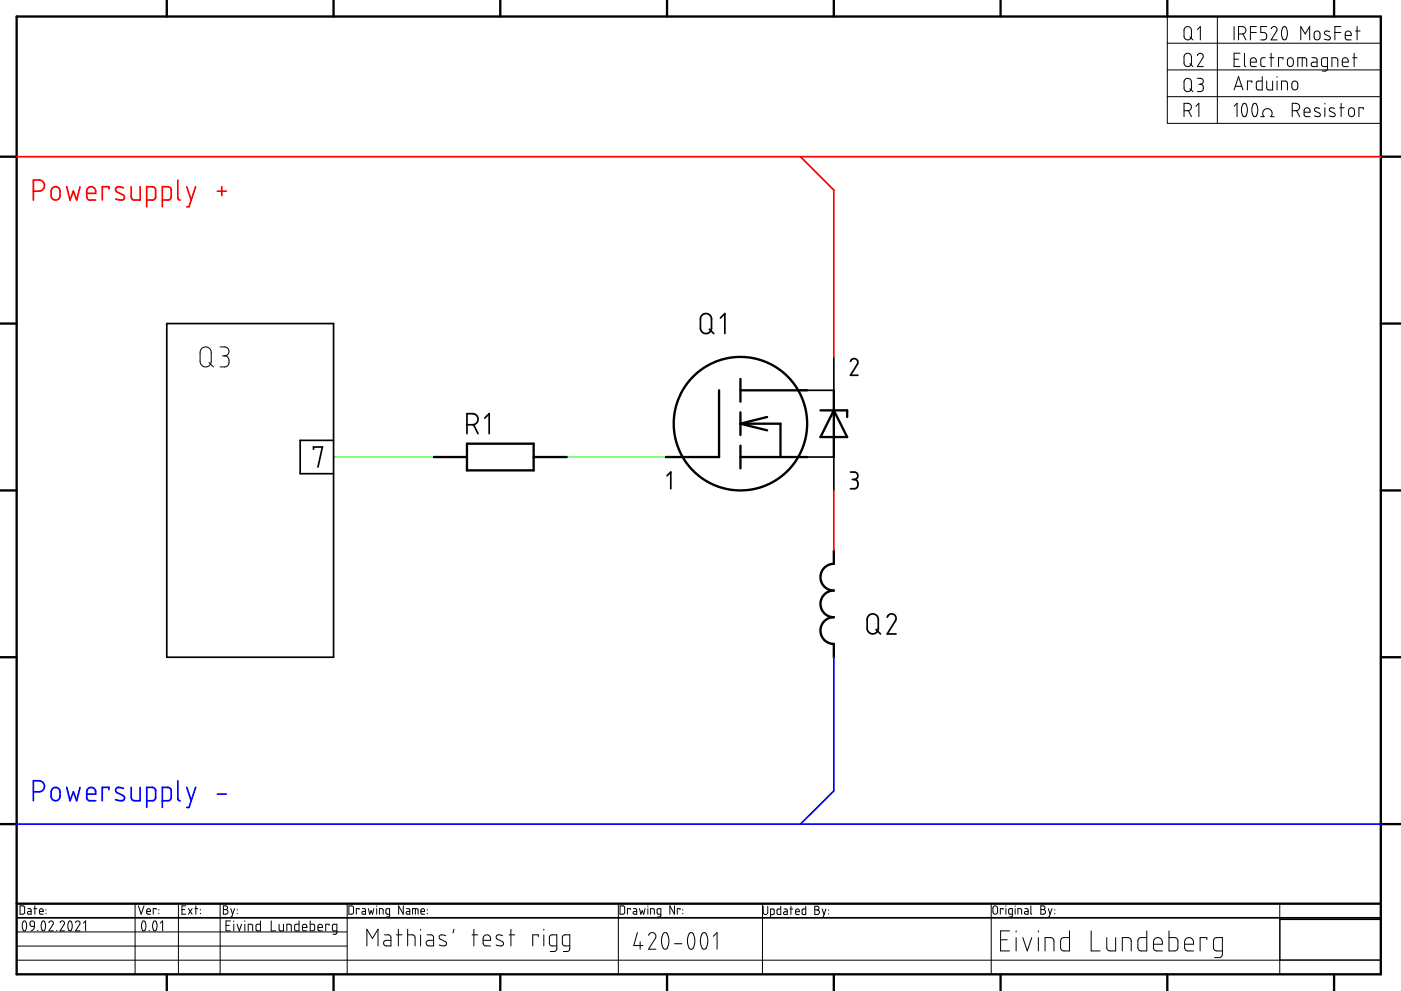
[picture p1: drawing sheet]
<svg xmlns="http://www.w3.org/2000/svg" width="420mm" height="297mm" viewBox="0 0 420 297" stroke-linecap="round" stroke-linejoin="round" font-family="sans-serif">
<g fill="none" stroke="#000" stroke-width=".3">
<path d="M350.1 5v32h64M350.1 13h64M355.4 16.3l1-.3 .9 .7v2.4l-.3 .5-.5 .3h-.8l-.5-.6-.1-2.4zM355.4 8.3l1-.3 .9 .7v2.4l-.3 .5-.5 .3h-.8l-.5-.6-.1-2.4zM356.9 19.1l.9 .9M356.9 11.1l.9 .9M359.1 16.6l.3-.4 .7-.2 .5 .2 .3 .6-.1 .4-1.7 2.8h1.8M359.1 8.8l.9-.8v4M365.1 5v32M370.1 8v4M370.1 17.7h1.3M371.4 10.2h1.3l.5-.2 .5-.9-.3-.8-.6-.3h-1.4v4"/>
<path d="M371.9 16h-1.8v4h1.8M372.7 10.2l1 1.8M373.2 16v3.6l.5 .4M375 18.6h1.8l-.1-.7-.3-.4-.6-.2-.7 .4-.1 1.7 .5 .5 1.3 .1M375 9.7h1.8M376.8 8h-1.8v4M379.4 17.3h-.9l-.4 .5 .1 1.9 .5 .3h.7M379.9 8h-1.8v1.7l1.2 .1 .4 .3 .2 .5-.3 1.1-.5 .3h-1M380.8 17.3h1.3M381.2 8.6l.3-.4 .7-.2 .6 .3 .2 .5-1.8 3.2h1.8M381.2 16v4M384.8 17.7v-.4h-1.4v2.7"/>
<path d="M384.9 8.1h.7l.5 1.5-.2 1.5-.2 .6-.4 .3-.6-.3-.4-1.4 .1-1.2zM386.3 17.6l.9-.3 .6 .6 .1 1.3-.5 .7h-.7l-.5-.4-.1-1.5zM389.2 20v-2.7h2.1l.5 .3 .1 2.4M390.1 12v-4l1.3 2.2 1.4-2.2v4M390.5 17.3v2.7M393.4 17.3h1.1l.5 .6v2.1l-1.5-.1-.3-.5 .3-.6 1.5-.2M394.3 9.6l.9-.3 .6 .6 .1 1.4-.5 .6h-.7l-.5-.4-.1-1.5zM398.1 20l-1.3-.1-.5-.4v-1.7l.4-.5h1.4v3.4l-.5 .6h-1.1M398.8 9.5l-1.2-.2-.4 .7 .2 .3 1.5 .8-.1 .7-.7 .2-.9-.3M399.4 20v-2.7h1.2l.5 .3 .1 2.4M400.3 9.7h1.8M402.1 8h-1.8v4"/>
<path d="M402.5 18.6h1.8v-.6l-.3-.5-.6-.2-.7 .4-.2 1.7 .5 .5 1.3 .1M403.4 10.6h1.8v-.6l-.3-.5-.7-.2-.6 .4-.2 1.7 .5 .5 1.3 .1M405.7 17.3h1.3M406.1 16v4M406.5 9.3h1.4M407 8v4M350.1 21h64M350.1 29h64M355.1 33.2h1.3l.7-.4 .2-.8-.4-.8-.6-.2h-1.2v4M355.3 23.9l1.1-.4 .4 .2 .5 .5v2.4l-.2 .5-.6 .3h-.7l-.6-.6-.1-2.4zM356.4 33.2l.9 1.8M356.9 26.6l.9 .9"/>
<path d="M358.6 31.9l.9-.9v4M359.1 23.5h1.1l.6 .4-.1 .9-.7 .5M359.5 25.3h.5M360 25.3l.8 .4v1.2l-.5 .5-1.2 .1M370.1 31.9l.9-.9v4M370.1 27l1.3-4 1.4 4M370.5 25.9h1.9M372.8 31.1l.5-.1 .4 .2 .4 1.2-.2 1.7-.2 .7-.4 .2-.6-.3-.4-1.2 .1-1.3zM375.4 24.7v-.4h-1.3v2.7M375.9 31.1h.7l.6 1.3-.2 1.7-.2 .7-.4 .2-.5-.3-.4-1.2v-1.3zM378.1 35h1l-.4-.8 .1-.8 .4-.6 .8-.2 .7 .1 .7 .7 .1 .8-.4 .8h1M378.5 23v4l-1.4-.1-.3-.5v-1.7l.5-.4h1.2"/>
<path d="M379.9 24.3v2.1l.5 .6h1.3v-2.7M383 23v.2M383 24.3v2.7M384.3 27v-2.7h1.3l.4 .3 .1 2.4M387.5 33.2h1.3l.6-.3 .4-.7-.2-.8-.8-.4h-1.3v4M387.7 24.6l.8-.3 .6 .5v1.6l-.5 .5h-.7l-.4-.6-.1-1.3zM388.9 33.2l.9 1.8M391.1 33.6h1.8l-.1-.7-.3-.4-.6-.2-.6 .3-.2 .5v1.3l.5 .5 1.3 .1M395.8 32.5l-1.2-.2-.4 .7 .3 .3 1.4 .8v.6l-.4 .3-1.3-.2M397.3 31v.2M397.3 32.3v2.7M400.2 32.5l-1.2-.2-.3 .7 .2 .3 1.4 .8v.7l-.3 .2-1.3-.2"/>
<path d="M401.8 32.3h1.3M402.2 31v4M404.7 32.5l.9-.2 .6 .6v1.5l-.6 .5h-.6l-.5-.5-.1-1.3zM408.9 32.7v-.4h-1.4v2.7M60.4 104.6l.8-.5 .8-.1 .7 .4 .6 .7v3.5l-.4 .8-.7 .5-1.2-.1-.6-.4-.3-.6-.1-3.2zM62.7 108.6l1.3 1.4M66 104h1.7l.9 .8 .1 .6-.2 .7-.5 .4-.6 .2M66.7 106.7h.7M67.4 106.7l.7 .2 .5 .5v1.7l-.9 .8-1.7 .1M5 279.3h99.1M6 271.5h.9l.4 .3 .1 1.8-.4 .4h-1zM7.1 276.1l.5 .1 .4 .9-.1 1.2-.4 .7-.5-.1-.3-1v-.9z"/>
<path d="M8.4 272.4h.7l.2 .3v1.3h-.9l-.2-.3 .2-.4 .9-.1M9.2 276.2l.3-.2 .7 .2 .1 1.5h-.8l-.4-.3-.1-.8zM10.2 272.4h.8M10.3 277.7l-.3 .9-.7 .4M10.5 271.5v2.5M11.3 278.9v.1M11.8 273.2h1.2l-.2-.7-.4-.1-.5 .2-.1 1 .3 .4h.9M12.7 276.1l.6 .1 .4 .9-.1 1.2-.5 .7-.4-.1-.3-.9v-1zM13.8 272.6v.2M13.8 273.7v.2M14.7 276.5l.2-.3 .6-.2 .5 .6-1.3 2.4h1.3M17 278.9v.1"/>
<path d="M18 276.5l.3-.3 .5-.2 .4 .3 .1 .4-1.3 2.3h1.3M20.7 276.1l.6 .1 .4 .9-.1 1.2-.5 .7-.4-.1-.3-.9v-1zM22.7 276.5l.2-.3 .6-.2 .5 .6-1.3 2.4h1.3M25 276.7l.7-.7v3M40.5 270.9v21.1M41.5 271.5l.8 2.5 .9-2.5M42.8 276.1l.6 .1 .3 .9-.1 1.3-.4 .6-.4-.1-.4-1 .1-.9zM44 273.2h1.1l-.2-.7-.3-.1-.5 .2-.1 1 .3 .4h.8M44.8 278.9v.1M46.2 276.1l.5 .1 .4 .9-.1 1.2-.5 .7-.4-.1-.3-.9v-1zM46.8 272.6v-.2h-.8v1.6M47.6 272.6v.2"/>
<path d="M47.6 273.7v.2M48.1 276.7l.7-.7v3M53.5 270.9v21.1M54.6 272.6h.8M55.7 271.5h-1.1v2.5h1.1M56.5 272.4l1.1 1.6M57.6 272.4l-1.1 1.6M58.5 272.4h.8M58.7 271.5v2.5M60.1 272.6v.2M60.1 273.7v.2M66 270.9v21.1"/>
<path d="M67 271.5h.9l.3 .4v.5l-.5 .2 .4 .2 .3 .5-.5 .7h-.9zM67 272.6h.7M67.8 277.4h1M69.1 276h-1.3v3h1.3M69.2 272.4l.6 1.6M70.1 276v.2M70.1 277v2M70.3 272.4l-.8 2.5h-.3M71.1 277l.7 2 .6-2M71.2 272.6v.2M71.2 273.7v.2M73.4 276v.2"/>
<path d="M73.4 277v2M74.4 279v-2h1l.3 .2 .1 1.8M78.1 276v3l-1.1-.1-.2-.3v-1.3l.4-.3h.9M81.3 276v3h1.4M83.7 277v1.7l.4 .3h.9v-2M86 279v-2h1l.3 .2 .1 1.8M89.7 276v3h-1.1l-.3-.4 .2-1.4 1.2-.2M90.7 278h1.3l-.2-.8-.5-.2-.5 .3-.1 1.4 .3 .3h1M93 276v3h1.1l.3-.4-.1-1.4-.3-.2h-1M95.4 278h1.3l-.2-.8-.6-.2-.5 .3v1.3l.3 .4h1M98.7 277.4v-.4h-1v2M101 279l-1.2-.2-.1-1.4 .2-.3 1.1-.1v2.6l-.3 .4h-.8"/>
<path d="M104.1 270.9v21.1M104.6 271.5h.9l.5 .4v1.7l-.4 .4h-1zM107.7 272.6v-.2h-.9v1.6M108.6 272.4h.8l.2 .3v1.3h-.9l-.2-.3 .2-.4 .9-.1M110.5 272.4l.4 1.6 .4-1.1 .4 1.1 .4-1.6M113 271.5v.2M113 272.4v1.6M113.8 274v-1.6l1 .1 .1 1.5M116.8 274h-.7l-.3-.2 .1-1.4h.9v2.2l-.2 .2-.7 .1M119.5 278.5v5M120.9 271.5v2.5l-1.4-2.5v2.5M121.9 272.4h.8l.2 .3v1.3h-.9l-.2-.4 .2-.3 .9-.1"/>
<path d="M122.3 278.5v5M123.7 274v-1.6l1.6 .1 .1 1.5M124.6 272.4v1.6M126.1 278.5v.3M126.2 273.2h1.1l-.1-.7-.4-.1-.5 .2-.1 1 .3 .4h.8M128.2 272.6v.2M128.2 273.7v.2M136.1 278.5l-.2 1.1M142.1 278.5v5M153.2 278.5v5M163.1 278.5v.3M185.4 270.9v21.1"/>
<path d="M185.9 271.5h1l.4 .4v1.6l-.4 .5h-1zM189 272.6v-.2h-.8v1.6M190 272.4h.7l.2 .3v1.3h-.9l-.2-.3 .2-.4 .9-.1M191.2 279.5l-1.1 3.9h2.7M191.8 272.4l.4 1.6 .4-1.1 .4 1.1 .5-1.6M194.3 271.5v.2M194.3 272.4v1.6M195.1 274v-1.6l1 .1 .1 1.5M198.2 274l-1.1-.1v-1.2l.2-.3h.9v2.1l-.3 .3-.7 .1M198.9 279.8l.5-.3 .6 .2 .6 1.7-.2 1.9-.4 1-.4 .2-.7-.3-.5-1.5v-1.5zM202.3 271.5v2.5l-1.4-2.5v2.5M203.9 272.6v-.2h-.8v1.6"/>
<path d="M204.8 272.6v.2M204.8 273.7v.2M206.8 279.7l.6-.2 .4 .3 .5 1.5-.1 2-.4 .9-.4 .3-.7-.2-.5-1.7v-1.5zM210.6 279.8l.5-.3 .5 .2 .6 1.7-.1 2-.4 .9-.4 .2-.7-.2-.5-1.5v-1.6zM228.7 270.9v21.1M228.9 271.6v2l.6 .5 .7-.4 .1-2.1M231.1 274.1l1-.2 .1-1.1-.2-.3h-.9v2.5M234.1 271.6v2.5h-.8l-.3-.4 .1-1.1 1-.1M235.1 272.5l.9 .2 .1 1.4-1-.1v-.6l1-.1M236.9 272.5h.9M237.2 271.6v2.5M238.6 273.3h1.1l-.2-.8-.8 .1-.1 1.2 .3 .3h.8"/>
<path d="M241.6 271.6v2.5h-.9l-.2-.3 .1-1.2 1-.1M244.3 271.6h.9l.4 .4-.1 .6-.5 .1 .5 .2 .2 .4-.4 .8h-1zM244.3 272.7h.7M246.6 272.5l.5 1.6M247.7 272.5l-.9 2.5h-.2M248.5 272.7v.2M248.5 273.9v.1M297.3 270.9v21.1M298 271.7l.6-.2 .5 .4v1.6l-.4 .5h-.5l-.4-.4v-1.5zM300.8 272.6v-.2h-.8v1.6M301.7 271.5v.2M301.7 272.4v1.6"/>
<path d="M302.7 279h-2.6v6h2.6M303.6 274l-1-.1-.1-1.2 .2-.3h.9v2.1l-.3 .3-.7 .1M304.4 271.5v.2M304.4 272.4v1.6M304.7 279v.4M305.3 274v-1.6l1 .1 .1 1.5M307.4 272.4l.9 .2v1.4l-1-.1 .1-.7h.9M309.2 271.5v2.3l.2 .2M311.4 279v.4M312.1 271.5h.9l.4 .4-.1 .6-.5 .1 .5 .2 .2 .4-.1 .5-.3 .3h-1zM312.1 272.6h.7M314.4 272.4l.5 1.6"/>
<path d="M315.5 272.4l-.9 2.5h-.2M316.3 272.6v.2M316.3 273.7v.2M320.7 279v6l-2.1-.1-.5-.8 .1-2.6 .6-.4 1.9-.1M327.2 279v6h2.7M343.9 279v6l-2.2-.1-.5-.7 .2-2.7 .6-.4 1.9-.1M350.6 279v6l2.2-.1 .5-.7-.2-2.7-.6-.4-1.9-.1M383.8 271v21M383.9 275.3v12.4M5 283.6h99.1M5 287.8h409.1M110 283.5v-5l1.7 2.8 1.7-2.8v5"/>
<path d="M115.3 280.2h1.3l.5 .3 .1 3-1.9-.2-.3-.6 .4-.7 1.8-.1M118.9 280.2h1.7M122.3 280.2h1.5l.5 .3 .2 3M126.1 280.2v3.3M128.1 280.2h1.4l.5 .7v2.6l-1.9-.2-.3-.7 .4-.6 1.8-.1M133.6 280.5l-1.4-.3-.3 .2-.2 .6 .3 .5 1.8 .9 .1 .6-.1 .3-.9 .2-1.2-.2M141.6 280.2h1.6M144.9 281.9h2.2v-.9l-.4-.6-.9-.2-.7 .4-.2 .7v1.6l.5 .6h1.7M150.7 280.5l-1.4-.3-.4 .3-.1 .5 .3 .5 1.8 .9v.8l-.5 .3-1.6-.2M152.7 280.2h1.6M161.4 280.8v-.6h-1.6v3.3M163.1 280.2v3.3"/>
<path d="M167 283.5h-1.5l-.6-.4-.1-2.2 .4-.6 1.8-.1v4.3l-.6 .7h-1.4M170.9 283.5h-1.5l-.6-.4-.1-2.2 .5-.7h1.7v4.2l-.5 .7-1.5 .1M192 282.3v2.2M194.5 280.4l.5-.7 .7-.2 .8 .5 .2 .6-.1 .6-2.1 3.3h2.2M202.3 282.9h2.2M213.9 280.6l1.2-1.1v5M300.1 281.7h2M304.7 281v4M306.7 281l1.4 4 1.3-4M311.4 281v4M313.4 285v-4l1.9 .1 .6 .4 .2 3.5M331.9 281v3.3l.3 .5 .6 .2h1.8v-4"/>
<path d="M336.6 285v-4l1.9 .1 .6 .4 .2 3.5M345.9 283h2.7v-1l-.5-.7-1-.3-.9 .5-.3 .7v2l.3 .5 .4 .3h2M355.3 283h2.6v-1l-.4-.7-1.1-.3-.8 .5-.3 .7v2l.2 .5 .5 .3h1.9M361.9 281.7v-.7h-2v4M366.6 285h-1.8l-.8-.5-.1-2.6 .5-.7 2.2-.2v5.2l-.2 .5-.5 .3h-1.6M383.8 287.7h30"/>
</g>
<path d="M144.8 287.8v4.2z" fill="#000"/>
<g fill="none" stroke="#000" stroke-width=".7">
<path d="M50 0v5M100 0v5M150 0v5M200 0v5M250.1 0v5M300.1 0v5M350.1 0v5M400.1 0v5M5 5h409.1v287h-409.1zM0 47h5M414.1 47h6M0 97h5"/>
<path d="M414.1 97h6M215.6 117v20h-16M222.1 117h20M222.1 113.6v6.8M250.1 117v20M130 137h10M140 133h20v8h-20zM160 137h10M222.1 137h20M222.1 127h12v10M222.1 127l8 2M222.1 123.6v6.8"/>
<path d="M222.1 133.6v6.8M230.1 125l-8 2M246.1 123h8v2M250.1 123l4 8h-8zM0 147h5M414.1 147h6M250.1 165v4l-1.5 .2-1.2 .8-.9 1.2-.4 1.5 .1 1.5 .9 1.5 1.4 1 1.6 .3-1.5 .2-1.2 .8-.9 1.2-.4 1.5 .1 1.5 .9 1.5 1.4 1 1.6 .3-1.5 .3-1.2 .7-.9 1.2-.4 1.5 .1 1.5 .9 1.5 1.4 1 1.6 .3v4M0 197h5M414.1 197h6M0 247h5M414.1 247h6M5 270.9h409.1"/>
<path d="M50 292v5M100 292v5M150 292v5M200 292v5M250.1 292v5M300.1 292v5M350.1 292v5M400.1 292v5"/>
<circle cx="222" cy="127" r="20"/>
</g>
<g fill="none" stroke="#000" stroke-width=".51">
<path d="M50 97h50v100h-50zM210.5 94.5l.7-.5h.8l.8 .4 .5 .7v3.7l-.5 .8-.7 .3-1.2-.1-.8-1v-3.4zM212.7 98.7l1.4 1.3M216 95.3l1.4-1.3v6M250.1 107v10h-10M255.1 108.3l.4-.6 .6-.2 .6 .1 .4 .4 .1 1-2.1 3.5h2.2M94 134.7v-.7h2.7l-1.3 6M100 132h-10v10h10M140 127.3h1.9l1-.4 .5-1-.1-.7-.4-.7-.9-.5h-2v6M142 127.3l1.4 2.7M145.4 125.3l1.3-1.3v6M240.1 137h10v10"/>
<path d="M200 142.6l1.2-1.1v5M255.1 141.5h1.4l.7 .7v1l-1 .5M255.6 143.7h.6M256.2 143.7l.6 .2 .4 .4v1.4l-.6 .7-1.5 .1M260.5 184.6l.7-.5 .8-.1 .8 .4 .5 .7 .1 3.6-.4 .8-.8 .4-1.3-.1-.8-1v-3.2zM262.7 188.7l1.4 1.3M266.1 185l.4-.7 .8-.3 .8 .2 .5 .5v1.3l-2.5 4h2.6M5 275.1h409.1M384 275.5h29.8"/>
</g>
<path d="M100 137h30M170 137h30" fill="none" stroke="#0f0" stroke-width=".3"/>
<g fill="none" stroke="#f00" stroke-width=".51">
<path d="M5 47h409.1M10 57.3h1.9l1-.5 .4-.7v-.6l-.6-1.2-.8-.3h-1.9v6M15.6 56.5l1.1-.5 .8 .2 .4 .5 .1 2.3-.8 .9h-1l-.8-.8-.1-2zM20 56l1 4 1-2.7 1 2.7 1-4M26 58h2.7l-.1-1.1-.4-.7-.9-.2-1 .5-.3 .6v2l.7 .8 2 .1M32.7 56.6v-.6h-2v4M37 56.3l-1.7-.3-.5 .3-.1 .6 .3 .6 2.1 1.1 .2 .4-.2 .7-.3 .2-.7 .1-1.4-.4M39.3 56v3.1l.3 .5 .6 .4h1.8v-4M44 60h1.8l.8-.6 .1-2.6-.5-.7-2.2-.1v6M48.7 60h1.8l.7-.6 .2-2.5-.6-.8-2.1-.1v6M53.3 54v5.4l.3 .4 .4 .2M56 56l1.3 4"/>
<path d="M58.7 56l-2 6h-.7M65.2 57.3h2.7M66.5 56v2.6M240.1 47l10 10v50M250.1 147v18"/>
</g>
<g fill="none" stroke="#00f" stroke-width=".51">
<path d="M250.1 197v40l-10 10M10 237.3h1.9l1-.5 .3-.5 .1-.8-.6-1.1-.8-.4h-1.9v6M15.8 236.3l1.1-.3 .6 .3 .4 .6 .1 2.1-.8 .9h-1l-.8-.8-.1-1.9zM20 236l1 4 1-2.7 1 2.7 1-4M26 238h2.7l-.1-1.1-.4-.6-.9-.3-1 .5-.3 .7v2l.7 .8h2M32.7 236.7v-.7h-2v4M37 236.3l-1.7-.2-.5 .3-.1 .5 .3 .6 2.1 1.1 .2 .5-.2 .6-.3 .3h-.7l-1.4-.3M39.3 236v3.2l.3 .5 .6 .3h1.8v-4M53.3 234v5.4l.3 .4 .4 .2M56 236l1.3 4M58.7 236l-2 6h-.7M65.2 238h2.7"/>
<path d="M5 247h409.1M44 240h1.8l.8-.5 .1-2.6-.5-.8-2.2-.1v6M48.7 240h1.8l.7-.5 .2-2.6-.6-.8-2.1-.1v6"/>
</g>
</svg>
